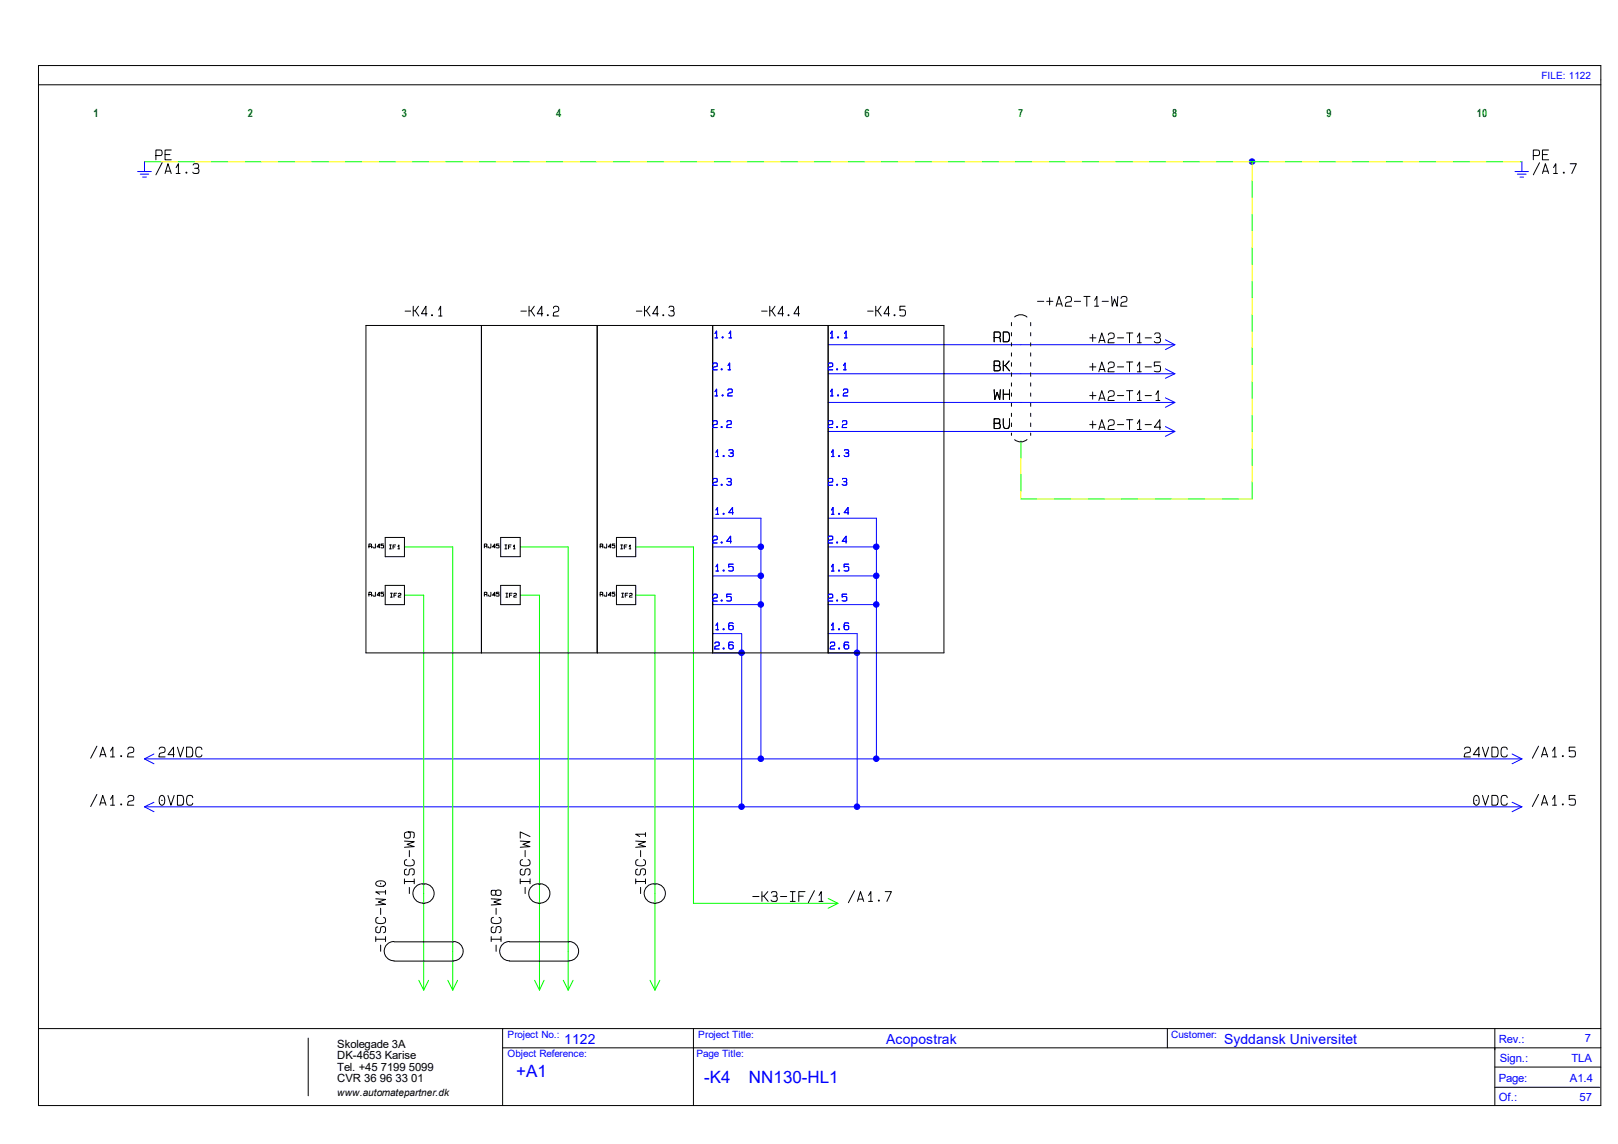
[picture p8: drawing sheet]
<svg xmlns="http://www.w3.org/2000/svg" width="420mm" height="297mm" viewBox="0 0 420 297" stroke-linecap="round" stroke-linejoin="round" font-family="sans-serif">
<defs><g id="words">
<g font-size="4.4" fill="#00f">
<text x="134" y="279.5">+A1</text>
<text x="182.8" y="281.3">-K4</text>
<text x="194.4" y="281.3">NN130-HL1</text>
</g>
<g font-size="3.6" fill="#00f">
<text x="146.5" y="271">1122</text>
<text x="230" y="271">Acopostrak</text>
<text x="317.8" y="271">Syddansk Universitet</text>
</g>
<g font-size="2.9" fill="#008000">
<text x="24.3" y="30.5">1</text>
<text x="64.3" y="30.5">2</text>
<text x="104.3" y="30.5">3</text>
<text x="144.4" y="30.5">4</text>
<text x="184.3" y="30.5">5</text>
<text x="224.4" y="30.5">6</text>
<text x="264.3" y="30.5">7</text>
<text x="304.3" y="30.5">8</text>
<text x="344.3" y="30.5">9</text>
<text x="383.4" y="30.5">10</text>
</g>
<g font-size="2.9">
<text x="87.5" y="272">Skolegade 3A</text>
<text x="87.5" y="275">DK-4653 Karise</text>
<text x="87.5" y="278">Tel. +45 7199 5099</text>
<text x="87.5" y="281">CVR 36 96 33 01</text>
</g>
<g font-size="2.9" fill="#00f">
<text x="389" y="270.8">Rev.:</text>
<text x="389.3" y="275.8">Sign.:</text>
<text x="407.9" y="275.8">TLA</text>
<text x="411.4" y="270.5">7</text>
<text x="389" y="281">Page:</text>
<text x="407.5" y="281">A1.4</text>
<text x="389" y="285.8">Of.:</text>
<text x="410" y="285.8">57</text>
</g>
<g font-size="2.6" fill="#00f">
<text x="400.1" y="20.4">FILE: 1122</text>
<text x="131.7" y="269.5">Project No.:</text>
<text x="181.3" y="269.5">Project Title:</text>
<text x="304" y="269.5">Customer:</text>
<text x="131.7" y="274.5">Object Reference:</text>
<text x="180.8" y="274.5">Page Title:</text>
</g>
<text font-size="2.6" x="87.5" y="284.5">www.automatepartner.dk</text>
</g></defs>
<path d="M10 17h405.5v270h-405.5zM10 22h405.5M10 267h405.5M80 269.5v15M130.5 267v20M130.5 272h285M180 267v20M303 267v5M388 277h27.5M388 267v20M388 282.3h27.3" fill="none" stroke="#000" stroke-width=".26"/>
<circle cx="325" cy="42" r=".72" fill="#00f"/>
<circle cx="325" cy="42" r=".72" fill="none" stroke="#00f" stroke-width=".26"/>
<circle cx="222.5" cy="169.5" r=".72" fill="#00f"/>
<circle cx="222.5" cy="169.5" r=".72" fill="none" stroke="#00f" stroke-width=".26"/>
<circle cx="227.5" cy="197" r=".72" fill="#00f"/>
<circle cx="227.5" cy="197" r=".72" fill="none" stroke="#00f" stroke-width=".26"/>
<circle cx="192.5" cy="169.5" r=".72" fill="#00f"/>
<circle cx="192.5" cy="169.5" r=".72" fill="none" stroke="#00f" stroke-width=".26"/>
<circle cx="222.5" cy="209.4" r=".72" fill="#00f"/>
<circle cx="222.5" cy="209.4" r=".72" fill="none" stroke="#00f" stroke-width=".26"/>
<circle cx="197.5" cy="156.9" r=".72" fill="#00f"/>
<circle cx="197.5" cy="156.9" r=".72" fill="none" stroke="#00f" stroke-width=".26"/>
<circle cx="197.5" cy="149.5" r=".72" fill="#00f"/>
<circle cx="197.5" cy="149.5" r=".72" fill="none" stroke="#00f" stroke-width=".26"/>
<circle cx="197.5" cy="141.9" r=".72" fill="#00f"/>
<circle cx="197.5" cy="141.9" r=".72" fill="none" stroke="#00f" stroke-width=".26"/>
<circle cx="227.5" cy="156.9" r=".72" fill="#00f"/>
<circle cx="227.5" cy="156.9" r=".72" fill="none" stroke="#00f" stroke-width=".26"/>
<circle cx="227.5" cy="149.5" r=".72" fill="#00f"/>
<circle cx="227.5" cy="149.5" r=".72" fill="none" stroke="#00f" stroke-width=".26"/>
<circle cx="227.5" cy="141.9" r=".72" fill="#00f"/>
<circle cx="227.5" cy="141.9" r=".72" fill="none" stroke="#00f" stroke-width=".26"/>
<circle cx="192.5" cy="209.4" r=".72" fill="#00f"/>
<circle cx="192.5" cy="209.4" r=".72" fill="none" stroke="#00f" stroke-width=".26"/>
<circle cx="197.5" cy="197" r=".72" fill="#00f"/>
<g fill="none" stroke="#00f" stroke-width=".26">
<path d="M35.7 44.5h3.6M36.4 45.2h2.2M37 46h1M37.5 42v2.5M393.3 44.5h3.4M393.9 45.2h2.3M394.5 46h1M395.1 42v2.5M185.1 94.6a.61 .61 0 0 1 .8-.3 .61 .61 0 0 1 .3 .8l-1 .2-.2 .7h1.2M185.6 86.6l.4-.7v1.8M185.6 87.7h.7M189 94.9l.4-.7v1.8"/>
<path d="M189 96h.7M189.2 86.6l.5-.7v1.8M189.2 87.7h.7M215 89.5h90M215 97h90M215.1 94.6a.61 .61 0 0 1 .8-.3 .61 .61 0 0 1 .3 .8l-1.1 .2-.1 .7h1.2M215.6 86.6l.4-.7v1.8M215.6 87.7h.6M218.9 94.9l.5-.7v1.8M218.9 96h.7M219.2 86.6l.4-.7v1.8M219.2 87.7h.7"/>
<path d="M302.5 88.2l2.5 1.3M302.5 95.8l2.5 1.2M305 89.5l-2.5 1.3M305 97l-2.5 1.2M185.1 109.6a.61 .61 0 0 1 .8-.3 .61 .61 0 0 1 .3 .8l-1 .2-.2 .7h1.2M185.6 101.7l.4-.7v1.8M185.6 102.8h.7M185.8 117.4l.5-.6v1.7M185.8 118.5h.7M188.7 109.6a.61 .61 0 0 1 .8-.3 .61 .61 0 0 1 .3 .8l-1 .2-.2 .7h1.2M189 101.3a.61 .61 0 0 1 .8-.3 .61 .61 0 0 1 .3 .9l-1 .2-.2 .7h1.2M189.2 116.9l.1-.1h.9v.1v.5l-.6 .2"/>
<path d="M189.9 117.6l.4 .2a.65 .65 0 0 1-.3 .8 .65 .65 0 0 1-.9-.3M215 104.5h90M215 112h90M215.1 109.6a.61 .61 0 0 1 .8-.3 .61 .61 0 0 1 .3 .8l-1.1 .2-.1 .7h1.2M215.6 101.7l.4-.7v1.8M215.6 102.8h.6M215.8 117.4l.4-.6v1.7M215.8 118.5h.7M218.7 109.6a.61 .61 0 0 1 .8-.3 .61 .61 0 0 1 .3 .8l-1 .2-.2 .7h1.2M218.9 101.3a.61 .61 0 0 1 .9-.3 .61 .61 0 0 1 .2 .9l-1 .2-.1 .7h1.1M219.2 116.9l.1-.1h.8l.1 .6-.7 .2M219.9 117.6l.4 .2a.65 .65 0 0 1-.4 .8 .65 .65 0 0 1-.8-.3"/>
<path d="M302.5 103.3l2.5 1.2M302.5 110.7l2.5 1.3M305 104.5l-2.5 1.2M305 112l-2.5 1.3M185 134.5h12.5v62.5M185.1 139.5a.61 .61 0 0 1 .8-.3 .61 .61 0 0 1 .3 .8l-1 .3-.2 .7h1.2M185.1 124.5a.61 .61 0 0 1 .8-.3 .61 .61 0 0 1 .3 .9l-1 .2-.2 .7h1.2M185.8 132.4l.5-.7v1.8M185.8 133.5h.7M188.7 124.4l.1-.2h.9v.7l-.6 .2M189.4 125.1l.4 .1a.65 .65 0 0 1-.3 .8 .65 .65 0 0 1-.9-.3M190.3 133.1h-1.2l1.1-1.4v1.8"/>
<path d="M215 134.5h12.5v62.5M215.1 139.5a.61 .61 0 0 1 .8-.3 .61 .61 0 0 1 .3 .8l-1.1 .3-.1 .7h1.2M215.1 124.5a.61 .61 0 0 1 .8-.3 .61 .61 0 0 1 .3 .9l-1.1 .2-.1 .7h1.2M215.8 132.4l.4-.7v1.8M215.8 133.5h.7M218.7 124.4l.1-.2h.8l.2 .3-.2 .5-.6 .1M219.4 125.1l.4 .1a.65 .65 0 0 1-.4 .8 .65 .65 0 0 1-.8-.3M220.3 133.1h-1.2l1-1.4v1.8M185 142h12.5M185 149.5h12.5M185 157h12.5M185.1 154.6a.61 .61 0 0 1 .8-.3 .61 .61 0 0 1 .3 .8l-1 .3-.2 .6h1.2"/>
<path d="M185.8 147.2l.5-.7v1.8M185.8 148.3h.7M189.8 140.5h-1.2l1.1-1.3v1.8M189.8 154.3h-1.2v.7l.4-.1 .8 .1v.9l-.3 .1h-.9M190.3 146.5h-1.2v.7l.4-.1 .8 .1v.9l-.3 .2-.9-.1M215 142h12.5M215 149.5h12.5M215 157h12.5M215.1 154.6a.61 .61 0 0 1 .8-.3 .61 .61 0 0 1 .3 .8l-1.1 .3-.1 .6h1.2M215.8 147.2l.4-.7v1.8M215.8 148.3h.7M219.8 140.5h-1.2l1-1.3v1.8"/>
<path d="M219.8 154.3h-1.2v.7l.3-.1 .9 .1v.9l-.3 .1h-.9M220.3 146.5h-1.2v.7l.4-.1 .8 .1v.9l-.3 .2-.9-.1M185 164.5h7.5v45M185 169.5h7.5M185.6 167a.61 .61 0 0 1 .8-.2 .61 .61 0 0 1 .3 .8l-1 .2-.2 .7h1.2M185.8 162.4l.5-.7v1.8M185.8 163.5h.7M190.3 161.9l-.1-.2h-.9l-.2 .4 .1 1.2 .4 .2 .7-.2v-.7l-.1-.1-.7-.1-.4 .3M190.3 166.9l-.1-.2h-.9l-.2 .4 .1 1.2 .4 .2 .7-.2v-.7l-.8-.2-.4 .3M215 164.5h7.5v45M215 169.5h7.5M215.6 167a.61 .61 0 0 1 .8-.2 .61 .61 0 0 1 .3 .8l-1.1 .2-.1 .7h1.2"/>
<path d="M215.8 162.4l.4-.7v1.8M215.8 163.5h.7M220.3 166.9l-.2-.2h-.8l-.2 .4 .2 1.3 .7 .1 .3-.2v-.7l-.8-.2-.4 .3M220.3 161.9l-.2-.2h-.8l-.2 .4 .1 1.2 .3 .2 .8-.2v-.7l-.2-.1-.6-.1-.4 .3M37.5 197h357.6M37.5 197l2.5 1.3M40 195.7l-2.5 1.3M392.5 195.7l2.6 1.3M395.1 197l-2.6 1.3M37.5 209.5h357.6M37.5 209.5l2.5 1.2M40 208.3l-2.5 1.2"/>
<path d="M392.5 208.3l2.6 1.2M395.1 209.5l-2.6 1.2"/>
<circle cx="187.3" cy="95.9" r=".13"/>
<circle cx="187.6" cy="87.6" r=".13"/>
<circle cx="217.3" cy="95.9" r=".13"/>
<circle cx="217.6" cy="87.6" r=".13"/>
<circle cx="187.3" cy="110.9" r=".13"/>
<circle cx="187.6" cy="102.7" r=".13"/>
<circle cx="187.8" cy="118.4" r=".13"/>
<circle cx="217.3" cy="110.9" r=".13"/>
<circle cx="217.6" cy="102.7" r=".13"/>
<circle cx="217.8" cy="118.4" r=".13"/>
<circle cx="187.3" cy="125.9" r=".13"/>
<circle cx="187.8" cy="133.4" r=".13"/>
<circle cx="217.3" cy="125.9" r=".13"/>
<circle cx="217.8" cy="133.4" r=".13"/>
<circle cx="187.3" cy="155.9" r=".13"/>
<circle cx="187.3" cy="140.8" r=".13"/>
<circle cx="187.8" cy="148.1" r=".13"/>
<circle cx="217.3" cy="155.9" r=".13"/>
<circle cx="217.3" cy="140.8" r=".13"/>
<circle cx="217.8" cy="148.1" r=".13"/>
<circle cx="187.8" cy="163.4" r=".13"/>
<circle cx="187.8" cy="168.4" r=".13"/>
<circle cx="217.8" cy="168.4" r=".13"/>
<circle cx="217.8" cy="163.4" r=".13"/>
<circle cx="197.5" cy="197" r=".72"/>
</g>
<g fill="none" stroke="#0f0" stroke-width=".26">
<path d="M37.5 42h4.3M46.2 42h4.3M54.9 42h4.4M63.6 42h4.3M72.3 42h4.3M80.9 42h4.4M89.7 42h4.4M98.4 42h4.3M107.1 42h4.3M115.7 42h4.4M124.5 42h4.3M133.2 42h4.3"/>
<path d="M141.8 42h4.4M150.5 42h4.4M159.3 42h4.3M168 42h4.3M176.6 42h4.4M185.3 42h4.4M194.1 42h4.3M202.7 42h4.4M211.4 42h4.3M220.1 42h4.4M228.8 42h4.4M237.5 42h4.4"/>
<path d="M246.2 42h4.3M254.9 42h4.3M263.6 42h4.4M272.3 42h4.3M281 42h4.3M289.6 42h4.4M298.4 42h4.3M307.1 42h4.3M315.8 42h4.3M324.4 42h5M325 42v.6M325 46.9v4.3"/>
<path d="M325 55.6v4.3M333.7 42h4.4M342.4 42h4.3M351.1 42h4.3M359.8 42h4.4M368.5 42h4.4M377.2 42h4.3M385.9 42h4.3M394.5 42h.6M325 64.3v4.4M325 73v4.3M325 81.7v4.3"/>
<path d="M325 90.3v4.4M325 99.1v4.3M265 114.5v4.4M325 107.8v4.3M325 116.5v4.3M265 123.2v4.3M265 129.5h4.3M273.7 129.5h4.3M282.4 129.5h4.4M291.1 129.5h4.4M299.8 129.5h4.3M308.5 129.5h4.3"/>
<path d="M317.2 129.5h4.4M325 125.1v4.4M105 142h12.5v115M105 154.5h5v102.5M135 142h12.5v115M135 154.5h5v102.5M165 142h15v92.5h37.5M165 154.5h5v102.5M215 233.3l2.5 1.2M217.5 234.5l-2.5 1.3M108.7 254.5l1.3 2.5M111.3 254.5l-1.3 2.5"/>
<path d="M116.2 254.5l1.3 2.5M118.8 254.5l-1.3 2.5M138.8 254.5l1.2 2.5M141.2 254.5l-1.2 2.5M146.2 254.5l1.3 2.5M148.8 254.5l-1.3 2.5M168.7 254.5l1.3 2.5M171.3 254.5l-1.3 2.5"/>
</g>
<g fill="none" stroke="#ff0" stroke-width=".26">
<path d="M41.8 42h4.4M50.5 42h4.4M59.3 42h4.3M67.9 42h4.4M76.6 42h4.3M85.3 42h4.4M94.1 42h4.3M102.7 42h4.4M111.4 42h4.3M120.1 42h4.4M128.8 42h4.4M137.5 42h4.3"/>
<path d="M146.2 42h4.3M154.9 42h4.4M163.6 42h4.4M172.3 42h4.3M181 42h4.3M189.7 42h4.4M198.4 42h4.3M207.1 42h4.3M215.7 42h4.4M224.5 42h4.3M233.2 42h4.3M241.9 42h4.3"/>
<path d="M250.5 42h4.4M259.2 42h4.4M268 42h4.3M276.6 42h4.4M285.3 42h4.3M294 42h4.4M302.7 42h4.4M311.4 42h4.4M320.1 42h4.3M325 42.6v4.3M325 51.2v4.4M325 59.9v4.4"/>
<path d="M329.4 42h4.3M338.1 42h4.3M346.7 42h4.4M355.4 42h4.4M364.2 42h4.3M372.9 42h4.3M381.5 42h4.4M390.2 42h4.3M325 68.7v4.3M325 77.3v4.4M325 86v4.3M325 94.7v4.4"/>
<path d="M265 118.9v4.3M325 103.4v4.4M325 112.1v4.4M265 127.5v2M269.3 129.5h4.4M278 129.5h4.4M286.8 129.5h4.3M295.5 129.5h4.3M304.1 129.5h4.4M312.8 129.5h4.4M321.6 129.5h3.4M325 120.8v4.3"/>
</g>
<g fill="none" stroke="#000" stroke-width=".26">
<path d="M44.4 38.9h-1.6v2.6h1.6M402 38.9h-1.6v2.6h1.6M40.5 40.4l1.4-.1 .2-.3-.2-1-1.4-.1v2.6M42.1 42.2l-1.6 3.2M42.8 40.1h1.3M42.8 45l.8-2.5 .8 2.5M43 44.5h1.3M45.7 43.5l.6-1v2.5M45.7 45h1M50.1 42.8l.4-.3h.6l.3 .1 .2 .4a.49 .49 0 0 1-.5 .7h-.6M51.1 43.7a.7 .7 0 0 1 .6 .7 .7 .7 0 0 1-.6 .6h-.9l-.2-.3M398 40.4l1.5-.1 .1-.3-.1-1-1.5-.1v2.6"/>
<path d="M399.6 42.2l-1.6 3.2M400.4 40.1h1.3M400.4 45l.8-2.5 .8 2.5M400.6 44.5h1.2M403.3 43.5l.6-1v2.5M403.3 45h1M407.6 42.5h1.6l-1.2 2.5M107.3 79.5v2.5M108.6 79.5l-.8 1.2M137.3 79.5v2.5M138.7 79.5l-.9 1.2M167.3 79.5v2.5"/>
<path d="M168.7 79.5l-.9 1.2M173.7 79.8l.2-.3h.6l.3 .1 .1 .4a.49 .49 0 0 1-.4 .7h-.4M199.8 79.5v2.5M201.2 79.5l-.9 1.2M227.3 79.5v2.5M228.7 79.5l-.9 1.2M234.9 79.5h-1.3v1.1l.4-.2 .8 .1a1.02 1.02 0 0 1 0 1.5h-.8l-.4-.1M269.3 78.2h1.6M271.7 78.2h1.6M272.5 77.3v1.9M274.2 79.5l.7-2.5 .9 2.5M274.3 78.9h1.3"/>
<path d="M276.6 77.5l.1-.3a.87 .87 0 0 1 1.4 .3v.5l-.2 .3-1.1 .3-.3 .9h1.6M278.9 78.2h1.6M281.3 77h1.7M282.1 77v2.5M284.1 78l.6-1v2.5M284.1 79.5h1.1M286.1 78.2h1.6M288.5 77l.2 2.5 .6-1.9 .7 1.9 .2-2.5M291 77.5l.1-.3a.87 .87 0 0 1 1.4 .3v.5l-.2 .3-1.1 .3-.3 .9h1.6M95 84.5h150v85h-150zM105.2 80.8h1.4M107.3 80.7h.5l.9 1.3"/>
<path d="M110.8 81.4h-1.4l1.2-1.9v2.5M113.9 80.5l.5-1v2.5M113.9 82h.8M125 84.5v85M135.2 80.8h1.5M137.3 80.7h.5l1 1.3M140.9 81.4h-1.5l1.2-1.9v2.5M143.7 80v-.2l.4-.3a.67 .67 0 0 1 .9 .5v.5l-.2 .4-1.1 .4-.1 .7h1.4M155 84.5v85M165.2 80.8h1.4M167.3 80.7h.5l.9 1.3M170.9 81.4h-1.5l1.2-1.9v2.5"/>
<path d="M174.5 80.7a.7 .7 0 0 1 .5 .7 .7 .7 0 0 1-.5 .6h-.8l-.1-.3M185 84.5v85M197.7 80.8h1.4M199.8 80.7h.5l1 1.3M203.4 81.4h-1.5l1.2-1.9v2.5M207.5 81.4h-1.4l1.2-1.9v2.5M215 84.5v85M225.2 80.8h1.5M227.3 80.7h.5l1 1.3M230.9 81.4h-1.5l1.2-1.9v2.5M258.1 94.9h1l.4-.2v-.2a.52 .52 0 0 0-.3-.8h-1.1v2.6h1a.68 .68 0 0 0 .6-.7 .68 .68 0 0 0-.6-.7M258.1 87.6l1.4-.1 .2-.3-.2-.9-1.4-.1v2.5"/>
<path d="M259.2 87.6l.4 .3 .1 .8M260.4 93.7v2.6M260.4 94.9h.5l1.1 1.4M260.4 86.2l1.3 .1 .3 .4v1.1a.78 .78 0 0 1-.5 .9h-1.1zM262 93.7l-1.1 1.2M262.6 83.7v.9M262.6 86.4v.8M262.6 89v.8M262.6 91.6v.9M262.6 94.1v1M262.6 96.8v.9M262.6 99.4v.8"/>
<path d="M263.4 82.3a2.5 2.5 0 0 1 3.2 0M267.5 83.7v.9M267.5 86.4v.8M267.5 89v.8M267.5 91.6v.9M267.5 94.1v1M267.5 96.8v.9M267.5 99.4v.8M282.9 87.7h1.6M282.9 95.3h1.6M283.6 86.8v1.8M283.6 94.3v1.9"/>
<path d="M285.2 89l.8-2.6 .9 2.6M285.2 96.5l.8-2.5 .9 2.5M285.4 88.4h1.3M285.4 95.9h1.3M287.7 87l.1-.3a.87 .87 0 0 1 1.4 .3v.5l-.2 .3-1.1 .3-.3 .9h1.6M287.7 94.5l.1-.3a.87 .87 0 0 1 1.4 .3v.5l-.2 .3-1.1 .3-.3 .9h1.6M290.1 87.7h1.6M290.1 95.3h1.6M292.4 86.4h1.6M292.4 94h1.6M293.2 86.4v2.6M293.2 94v2.5"/>
<path d="M295.2 87.5l.6-1.1v2.6M295.2 89h1M295.2 95l.6-1v2.5M295.2 96.5h1M297.3 87.7h1.6M297.3 95.3h1.6M299.7 86.8l.4-.4h.6l.3 .1 .2 .5a.49 .49 0 0 1-.5 .6h-.6M300.7 87.6a.7 .7 0 0 1 .6 .7 .7 .7 0 0 1-.6 .7l-.9-.1-.2-.3M301.2 94h-1.6v1.1l.5-.2 1.1 .2v1.2a1.19 1.19 0 0 1-1.6 .1M258.1 109.9h1l.4-.2v-.2a.52 .52 0 0 0-.3-.8h-1.1v2.6h1a.68 .68 0 0 0 .6-.7 .68 .68 0 0 0-.6-.7M258.1 101.2l.1 2.5 .6-1.8 .7 1.8 .2-2.5M260.4 108.7v1.6a.82 .82 0 0 0 .8 1 .82 .82 0 0 0 .8-1v-1.6"/>
<path d="M260.4 101.2v2.5M260.4 102.4h1.6M262 101.2v2.5M262.6 102v.9M262.6 104.6v.9M262.6 107.3v.8M262.6 109.8v.9M262.6 112.4v.6M266.6 114.1a2.5 2.5 0 0 1-3.2 .1M267.5 102v.9M267.5 104.6v.9M267.5 107.3v.8"/>
<path d="M267.5 109.8v.9M267.5 112.4v.6M282.9 102.7h1.6M282.9 110.2h1.6M283.6 101.8v1.8M283.6 109.3v1.9M285.2 104l.8-2.6 .9 2.6M285.2 111.5l.8-2.5 .9 2.5M285.4 103.4h1.3M285.4 110.9h1.3M287.7 101.9l.1-.2a.87 .87 0 0 1 1.4 .2v.5l-.2 .4-1.1 .2-.3 1h1.6M287.7 109.5l.1-.3a.87 .87 0 0 1 1.4 .3v.5l-.2 .3-1.1 .3-.3 .9h1.6"/>
<path d="M290.1 102.7h1.6M290.1 110.2h1.6M292.4 101.4h1.6M292.4 109h1.6M293.2 101.4v2.6M293.2 109v2.5M295.2 102.4l.6-1v2.6M295.2 104h1M295.2 110l.6-1v2.5M295.2 111.5h1M297.3 102.7h1.6M297.3 110.2h1.6"/>
<path d="M300.1 102.4l.6-1v2.6M300.1 104h1M301.2 110.9h-1.6l1.5-1.9v2.5M100 139.5h5v5h-5zM130 139.5h5v5h-5zM160 139.5h5v5h-5zM95.8 141.8l.6-.1v-.4l-.6-.1v1M95.8 154.3h.6v-.5h-.6v1M96.3 141.8l.1 .4M96.3 154.3l.1 .5M97.5 141.2v.7a.34 .34 0 0 1-.4 .4 .34 .34 0 0 1-.3-.4M97.5 153.8v.6a.34 .34 0 0 1-.4 .4 .34 .34 0 0 1-.3-.4"/>
<path d="M98.6 142h-.7l.6-.8v1M98.6 154.5h-.7l.6-.7v1M99.6 141.2h-.7v.4h.7v.6h-.7M99.6 153.8h-.7v.4h.7l-.1 .6-.6-.1M100 152h5v5h-5zM101.1 142.5h.5M101.1 141.5h.5M101.3 141.5v1M101.3 155h.6M101.3 154h.6M101.6 154v1M102 142h.5"/>
<path d="M102.3 154.5h.5M102.7 141.5h-.7v1M103 154h-.7v1M103.3 141.9l.2-.4v1M103.3 142.5h.4M103.4 154.2l.2-.2 .5 .1v.4l-.7 .3v.2h.7M125.7 141.8l.7-.1v-.4l-.7-.1v1M125.7 154.3h.7v-.5h-.7v1M126.2 141.8l.2 .4M126.2 154.3l.2 .5M127.4 141.2v.7a.34 .34 0 0 1-.3 .4 .34 .34 0 0 1-.4-.4M127.4 153.8v.6a.34 .34 0 0 1-.3 .4 .34 .34 0 0 1-.4-.4"/>
<path d="M128.5 142h-.7l.6-.8v1M128.5 154.5h-.7l.6-.7v1M129.5 141.2h-.6v.4h.6v.6h-.6M129.5 153.8h-.6v.4h.6v.6l-.6-.1M130 152h5v5h-5zM131.1 142.5h.5M131.1 141.5h.5M131.3 141.5v1M131.3 155h.5M131.3 154h.5M131.6 154v1M132 142h.5"/>
<path d="M132.2 154.5h.6M132.7 141.5h-.7v1M132.9 154h-.7v1M133.3 141.9l.2-.4v1M133.3 142.5h.4M133.3 154.2l.3-.2 .4 .1v.4l-.7 .3v.2h.7M155.8 141.8l.7-.1v-.4l-.7-.1v1M155.8 154.3h.7v-.5h-.7v1M156.3 141.8l.2 .4M156.3 154.3l.2 .5M157.5 141.2v.7a.34 .34 0 0 1-.4 .4 .34 .34 0 0 1-.3-.4M157.5 153.8v.6a.34 .34 0 0 1-.4 .4 .34 .34 0 0 1-.3-.4"/>
<path d="M158.6 142h-.7l.6-.8v1M158.6 154.5h-.7l.6-.7v1M159.6 141.2h-.7v.4h.7l-.1 .6h-.6M159.6 153.8h-.7v.4h.7v.5h-.7M160 152h5v5h-5zM161.1 142.5h.5M161.1 141.5h.5M161.4 141.5v1M161.4 155h.5M161.4 154h.5M161.6 154v1M162.1 142h.5"/>
<path d="M162.3 154.5h.5M162.7 141.5h-.6v1M163 154h-.7v1M163.3 141.9l.3-.4v1M163.3 142.5h.4M163.4 154.2l.3-.2 .4 .1v.4l-.7 .3v.2h.7M25.1 193.7l-1.6 3.2M25.9 196.5l.8-2.5 .8 2.5M26.1 195.9h1.2M28.7 195l.6-1v2.5M28.7 196.5h1M33.2 194.5l.1-.3a.87 .87 0 0 1 1.4 .3v.5l-.2 .3-1.1 .3-.3 .9h1.6"/>
<path d="M41.3 194.5l.1-.3a.87 .87 0 0 1 1.4 .3v.5l-.2 .3-1.1 .3-.3 .9h1.6M45.2 195.9h-1.6l1.4-1.9v2.5M46.1 194l.7 2.5 .9-2.5M48.4 194l1.3 .1 .3 .4v1.1a.78 .78 0 0 1-.6 .9h-1zM52.4 194.6l-.1-.4a.94 .94 0 0 0-1.3 0l-.2 1.4a.78 .78 0 0 0 .6 .9l.8-.1 .2-.4M380.2 194.5v-.3a.87 .87 0 0 1 1.5 .3v.5l-.3 .3-1.1 .3-.2 .9h1.6M384 195.9h-1.6l1.5-1.9v2.5M384.8 194l.8 2.5 .8-2.5M387.3 194l1.2 .1 .3 .4 .1 1.1a.78 .78 0 0 1-.6 .9h-1zM391.2 194.6v-.4a.94 .94 0 0 0-1.4 0l-.2 1.4a.78 .78 0 0 0 .6 .9l.8-.1 .2-.4M399.4 193.7l-1.6 3.2M400.1 196.5l.8-2.5 .8 2.5"/>
<path d="M400.3 195.9h1.3M403 195l.6-1v2.5M403 196.5h1M408.9 194h-1.6v1.1l.5-.2 1.1 .2v1.2a1.19 1.19 0 0 1-1.6 0M25.1 206.2l-1.6 3.2M25.9 209l.8-2.5 .8 2.5M26.1 208.4h1.2M28.7 207.5l.6-1v2.5M28.7 209h1M33.2 207l.1-.2a.87 .87 0 0 1 1.4 .2v.5l-.2 .4-1.1 .2-.3 .9h1.6M41.5 206.8l.4-.3a1.41 1.41 0 0 1 .4 2.5h-.6a1.9 1.9 0 0 1-.2-2.2zM41.9 207.8h.3"/>
<path d="M43.6 206.5l.8 2.5 .8-2.5M46.1 206.5h1l.4 .3 .2 1.3a.78 .78 0 0 1-.6 .9h-1zM50 207.1v-.3a.94 .94 0 0 0-1.4 0l-.2 1.3a.78 .78 0 0 0 .6 .9h.8l.2-.5M105 218.4l2.5 .1-1.8 .7 1.8 .6-2.5 .2M106 216l.3 .1a1.02 1.02 0 0 1 0 1.4h-1.1a1.07 1.07 0 0 1-.1-1.3 2.5 2.5 0 0 1 2.2-.1 1.02 1.02 0 0 1 0 1.4M135 218.4l2.6 .1-1.9 .7 1.9 .6-2.6 .2M137.6 217.2l-2.6-1.2v1.6M165 218.4l2.6 .1-1.9 .7 1.9 .6-2.6 .2M167.6 216.6h-2.6l1 .6M167.6 216.2v1M382.7 206.8l.4-.3a1.41 1.41 0 0 1 .4 2.5h-.6a1.9 1.9 0 0 1-.2-2.2zM383.1 207.8h.3"/>
<path d="M384.8 206.5l.8 2.5 .8-2.5M387.3 206.5l1.2 .1 .3 .4 .1 1.1a.78 .78 0 0 1-.6 .9h-1zM391.2 207.1v-.3a.94 .94 0 0 0-1.4 0l-.2 1.3a.78 .78 0 0 0 .6 .9h.8l.2-.5M399.4 206.2l-1.6 3.2M400.1 209l.8-2.5 .8 2.5M400.3 208.4h1.3M403 207.5l.6-1v2.5M403 209h1M408.9 206.5h-1.6v1.1l.5-.2 1.1 .2v1.2a1.19 1.19 0 0 1-1.6 .1M97.5 233.3l2.6 .2-1.9 .7 1.9 .6-2.6 .2M97.6 229.1a1.66 1.66 0 0 1 2.5 .2v.2a1.6 1.6 0 0 1-2.6 0zM98.1 238.2l-.3 .1a.94 .94 0 0 0 0 1.3l1.3 .2a.78 .78 0 0 0 1-.6l-.1-.8-.4-.2"/>
<path d="M98.8 235.8v1.6M98.8 229.3v.2M100.1 231.6h-2.6l1.1 .6M100.1 231.1v1.1M105 228.2v1.2M105 228.9h2.5M105.5 225.6l-.4 .2-.1 .3 .1 .9 .4 .2a.49 .49 0 0 0 .7-.5l.1-1 .5-.1a.6 .6 0 0 1 .7 .5l-.1 .9-.4 .2M105.6 223.2l-.4 .1a.94 .94 0 0 0 0 1.3l1.4 .2a.78 .78 0 0 0 .9-.6l-.1-.8-.4-.2M106.3 230.4v1.6M106.3 220.8v1.6M107.5 228.2v1.2M109.7 234.5h.5"/>
<path d="M109.7 229.5h.5M109.7 229.4a2.5 2.5 0 0 0-2.5 2.5 2.5 2.5 0 0 0 2.5 2.5M110.2 229.4a2.5 2.5 0 0 1 2.5 2.5 2.5 2.5 0 0 1-2.5 2.5M127.5 233.3l2.5 .2-1.8 .7 1.8 .6-2.5 .2M127.6 231.3l.2-.2h.7l.2 1-.2 .3h-.2a.52 .52 0 0 1-.8-.3zM128.1 238.2l-.3 .1a.94 .94 0 0 0 0 1.3l1.3 .2a.78 .78 0 0 0 .9-.6v-.8l-.5-.2M128.7 231.5a.74 .74 0 0 1 .7-.5 .74 .74 0 0 1 .6 .5v.6a.74 .74 0 0 1-.6 .4 .74 .74 0 0 1-.7-.4M128.8 235.8v1.6M135 228.2v1.2M135 228.9h2.6M135.6 225.6l-.5 .2-.1 .3 .1 .9 .5 .2a.49 .49 0 0 0 .6-.5l.2-1 .4-.1a.6 .6 0 0 1 .8 .5l-.1 .9-.4 .2M135.6 223.2l-.3 .1a.94 .94 0 0 0 0 1.3l1.4 .2a.78 .78 0 0 0 .9-.6l-.1-.8-.4-.2"/>
<path d="M136.3 230.4v1.6M136.3 220.8v1.6M137.6 228.2v1.2M139.8 234.5h.5M139.8 229.5h.5M139.8 229.4a2.5 2.5 0 0 0-2.6 2.5 2.5 2.5 0 0 0 2.6 2.5M140.3 229.4a2.5 2.5 0 0 1 2.4 2.5 2.5 2.5 0 0 1-2.4 2.5M165 228.2v1.2M165 228.9h2.6M165.5 225.6l-.4 .2-.1 .3 .1 .9 .4 .2a.49 .49 0 0 0 .7-.5l.2-1 .4-.1a.6 .6 0 0 1 .8 .5l-.1 .9-.5 .2M165.6 223.2l-.3 .1a.94 .94 0 0 0 0 1.3l1.3 .2a.78 .78 0 0 0 1-.6l-.1-.8-.5-.2M166.3 230.4v1.6"/>
<path d="M166.3 220.8v1.6M167.6 228.2v1.2M169.8 234.5h.5M169.8 229.5h.5M169.8 229.4a2.5 2.5 0 0 0-2.6 2.5 2.5 2.5 0 0 0 2.6 2.5M170.3 229.4a2.5 2.5 0 0 1 2.4 2.5 2.5 2.5 0 0 1-2.4 2.5M195.4 232.7h1.6M197.8 231.5v2.5M197.8 232.7h.5l1.1 1.3M199.3 231.5l-1 1.2M200.2 231.8l.4-.3h.7l.2 .1 .2 .4a.49 .49 0 0 1-.4 .7h-.6M201.3 232.7a.7 .7 0 0 1 .5 .6 .7 .7 0 0 1-.5 .7l-1-.1-.1-.2"/>
<path d="M202.6 232.7h1.6M205.1 234h1.3M205.1 231.5h1.3M205.7 231.5v2.5M207.3 232.7h1.2M209 231.5h-1.7v2.5M211.4 231.2l-1.6 3.2M212.6 232.5l.6-1v2.5M212.6 234h1M221.8 231.2l-1.6 3.2M222.6 234l.8-2.5 .8 2.5M222.8 233.4h1.2"/>
<path d="M225.5 232.5l.6-1v2.5M225.5 234h1M229.8 231.5h1.6l-1.2 2.5M97.5 243.2v1.2M97.5 243.8h2.6M98 240.6l-.4 .2-.1 .2 .1 1 .4 .1a.49 .49 0 0 0 .7-.4l.2-1 .4-.2a.6 .6 0 0 1 .8 .5l-.1 1-.4 .1M98.8 245.4v1.6M100.1 243.2v1.2M102.3 249.5h15.5M102.3 244.5h15.5M102.3 244.4a2.5 2.5 0 0 0-2.6 2.5 2.5 2.5 0 0 0 2.6 2.5M117.8 244.4a2.5 2.5 0 0 1 2.4 2.5 2.5 2.5 0 0 1-2.4 2.5"/>
<path d="M127.5 243.2v1.2M127.5 243.8h2.5M128 240.6l-.4 .2-.1 .2 .1 1 .4 .1a.49 .49 0 0 0 .7-.4l.2-1 .4-.2a.6 .6 0 0 1 .7 .5v1l-.5 .1M128.8 245.4v1.6M130 243.2v1.2M132.2 249.5h15.5M132.2 244.5h15.5M132.3 244.4a2.5 2.5 0 0 0-2.6 2.5 2.5 2.5 0 0 0 2.5 2.5M147.7 244.4a2.5 2.5 0 0 1 2.5 2.5 2.5 2.5 0 0 1-2.5 2.5"/>
<circle cx="48.4" cy="44.8" r=".13"/>
<circle cx="405.9" cy="44.8" r=".13"/>
<circle cx="112.1" cy="81.8" r=".13"/>
<circle cx="142.2" cy="81.8" r=".13"/>
<circle cx="172.2" cy="81.8" r=".13"/>
<circle cx="204.7" cy="81.8" r=".13"/>
<circle cx="232.2" cy="81.8" r=".13"/>
<circle cx="31.5" cy="196.3" r=".13"/>
<circle cx="405.7" cy="196.3" r=".13"/>
<circle cx="31.5" cy="208.8" r=".13"/>
<circle cx="405.7" cy="208.8" r=".13"/>
<circle cx="228.1" cy="233.8" r=".13"/>
</g>
<use href="#words"/>
</svg>
